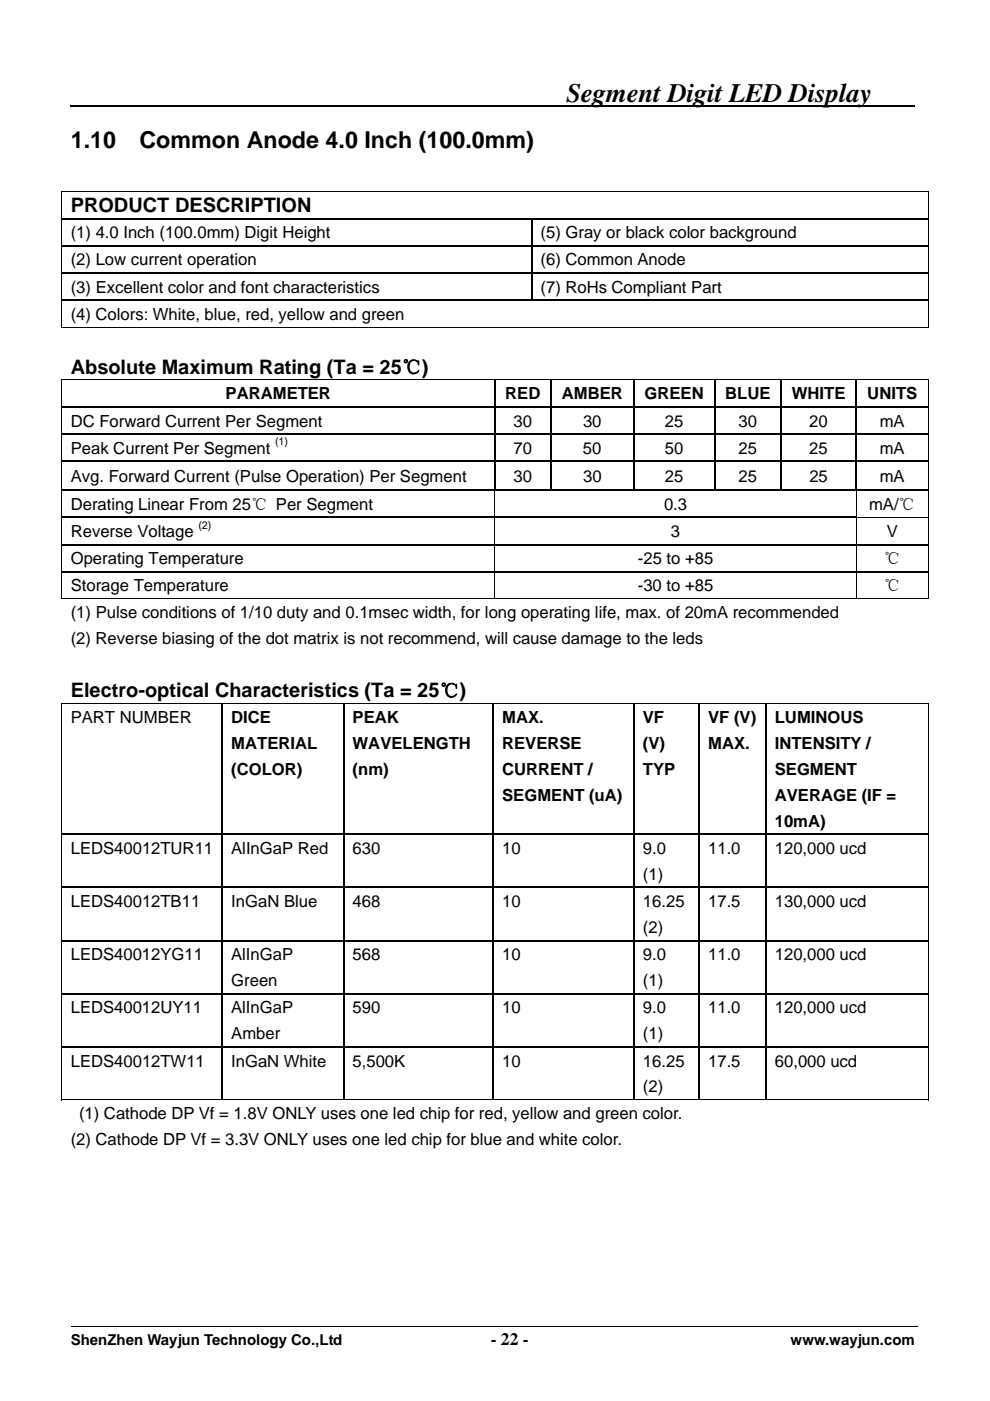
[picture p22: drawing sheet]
<svg xmlns="http://www.w3.org/2000/svg" width="210mm" height="297mm" viewBox="0 0 210 297" stroke-linecap="round" stroke-linejoin="round" font-family="sans-serif">
<defs><g id="words">
<text font-size="5.7" x="120.1" y="21.5">Segment Digit LED Display</text>
<g font-size="4.9">
<text x="15" y="31.4">1.10</text>
<text x="29.6" y="31.4">Common Anode 4.0 Inch (100.0mm)</text>
</g>
<g font-size="4.2">
<text x="15" y="45">PRODUCT DESCRIPTION</text>
<text x="15" y="79.3">Absolute Maximum Rating (Ta = 25℃)</text>
<text x="15" y="147.9">Electro-optical Characteristics (Ta = 25℃)</text>
</g>
<text font-size="3.7" x="104.1" y="285.1">- 22 -</text>
<g font-size="3.5">
<text x="15" y="50.5">(1) 4.0 Inch (100.0mm) Digit Height</text>
<text x="114.7" y="50.5">(5) Gray or black color background</text>
<text x="15" y="56.3">(2) Low current operation</text>
<text x="114.6" y="56.3">(6) Common Anode</text>
<text x="15" y="62">(3) Excellent color and font characteristics</text>
<text x="114.7" y="62">(7) RoHs Compliant Part</text>
<text x="15" y="67.8">(4) Colors: White, blue, red, yellow and green</text>
<text x="47.9" y="84.7">PARAMETER</text>
<text x="107.2" y="84.7">RED</text>
<text x="119.1" y="84.7">AMBER</text>
<text x="136.7" y="84.7">GREEN</text>
<text x="153.8" y="84.7">BLUE</text>
<text x="167.9" y="84.7">WHITE</text>
<text x="184" y="84.7">UNITS</text>
<text x="15" y="90.4">DC Forward Current Per Segment</text>
<text x="108.9" y="90.4">30</text>
<text x="123.7" y="90.4">30</text>
<text x="141" y="90.4">25</text>
<text x="156.7" y="90.4">30</text>
<text x="171.7" y="90.4">20</text>
<text x="186.6" y="90.4">mA</text>
<text x="15" y="96.2">Peak Current Per Segment</text>
<text x="108.9" y="96.2">70</text>
<text x="123.7" y="96.2">50</text>
<text x="141" y="96.2">50</text>
<text x="156.6" y="96.2">25</text>
<text x="171.7" y="96.2">25</text>
<text x="186.6" y="96.2">mA</text>
<text x="15" y="102.1">Avg. Forward Current (Pulse Operation) Per Segment</text>
<text x="108.9" y="102.1">30</text>
<text x="123.7" y="102.1">30</text>
<text x="141" y="102.1">25</text>
<text x="156.7" y="102.1">25</text>
<text x="171.7" y="102.1">25</text>
<text x="186.6" y="102.1">mA</text>
<text x="15" y="108.1">Derating Linear From 25℃ Per Segment</text>
<text x="15" y="113.9">Reverse Voltage</text>
<text x="140.8" y="108.1">0.3</text>
<text x="142.3" y="113.9">3</text>
<text x="184.3" y="108.1">mA/℃</text>
<text x="188.1" y="113.9">V</text>
<text x="15" y="119.6">Operating Temperature</text>
<text x="135.3" y="119.6">-25 to +85</text>
<text x="187.5" y="119.6">℃</text>
<text x="15" y="125.4">Storage Temperature</text>
<text x="135.3" y="125.4">-30 to +85</text>
<text x="187.5" y="125.4">℃</text>
<text x="15" y="131">(1) Pulse conditions of 1/10 duty and 0.1msec width, for long operating life, max. of 20mA recommended</text>
<text x="15" y="136.5">(2) Reverse biasing of the dot matrix is not recommend, will cause damage to the leds</text>
<text x="15" y="153.2">PART NUMBER</text>
<text x="49" y="153.3">DICE</text>
<text x="74.8" y="153.3">PEAK</text>
<text x="106.5" y="153.3">MAX.</text>
<text x="136.4" y="153.3">VF</text>
<text x="150.2" y="153.3">VF (V)</text>
<text x="164.3" y="153.3">LUMINOUS</text>
<text x="49" y="158.8">MATERIAL</text>
<text x="74.8" y="158.8">WAVELENGTH</text>
<text x="106.5" y="158.8">REVERSE</text>
<text x="136.4" y="158.8">(V)</text>
<text x="150.2" y="158.8">MAX.</text>
<text x="164.3" y="158.8">INTENSITY /</text>
<text x="49" y="164.3">(COLOR)</text>
<text x="74.8" y="164.3">(nm)</text>
<text x="106.5" y="164.3">CURRENT /</text>
<text x="136.4" y="164.3">TYP</text>
<text x="164.3" y="164.3">SEGMENT</text>
<text x="106.5" y="169.8">SEGMENT (uA)</text>
<text x="164.3" y="169.8">AVERAGE (IF =</text>
<text x="164.3" y="175.3">10mA)</text>
<text x="15" y="181">LEDS40012TUR11</text>
<text x="49" y="181">AlInGaP Red</text>
<text x="74.8" y="181">630</text>
<text x="106.5" y="181">10</text>
<text x="136.4" y="181">9.0</text>
<text x="150.2" y="181">11.0</text>
<text x="164.3" y="181">120,000 ucd</text>
<text x="136.4" y="186.5">(1)</text>
<text x="15" y="192.3">LEDS40012TB11</text>
<text x="49" y="192.3">InGaN Blue</text>
<text x="74.8" y="192.3">468</text>
<text x="106.5" y="192.3">10</text>
<text x="136.4" y="197.8">(2)</text>
<text x="136.4" y="192.3">16.25</text>
<text x="150.2" y="192.3">17.5</text>
<text x="164.3" y="192.3">130,000 ucd</text>
<text x="15" y="203.6">LEDS40012YG11</text>
<text x="49" y="203.6">AlInGaP</text>
<text x="74.8" y="203.6">568</text>
<text x="106.5" y="203.6">10</text>
<text x="136.3" y="203.6">9.0</text>
<text x="150.2" y="203.6">11.0</text>
<text x="164.3" y="203.6">120,000 ucd</text>
<text x="49" y="209.1">Green</text>
<text x="136.4" y="209.1">(1)</text>
<text x="15" y="214.8">LEDS40012UY11</text>
<text x="49" y="214.8">AlInGaP</text>
<text x="74.8" y="214.8">590</text>
<text x="106.5" y="214.8">10</text>
<text x="136.3" y="214.8">9.0</text>
<text x="150.2" y="214.8">11.0</text>
<text x="164.3" y="214.8">120,000 ucd</text>
<text x="49" y="220.3">Amber</text>
<text x="136.4" y="220.3">(1)</text>
<text x="15" y="226.1">LEDS40012TW11</text>
<text x="49" y="226.1">InGaN White</text>
<text x="74.8" y="226.1">5,500K</text>
<text x="106.5" y="226.1">10</text>
<text x="136.4" y="226.1">16.25</text>
<text x="150.2" y="226.1">17.5</text>
<text x="164.3" y="226.1">60,000 ucd</text>
<text x="136.4" y="231.6">(2)</text>
<text x="16.8" y="237.3">(1) Cathode DP Vf = 1.8V ONLY uses one led chip for red, yellow and green color.</text>
<text x="15" y="242.8">(2) Cathode DP Vf = 3.3V ONLY uses one led chip for blue and white color.</text>
</g>
<g font-size="3.2">
<text x="15" y="285.1">ShenZhen Wayjun Technology Co.,Ltd</text>
<text x="167.7" y="285.1">www.wayjun.com</text>
</g>
<g font-size="2.3">
<text x="58.3" y="94.4">(1)</text>
<text x="42.1" y="112.1">(2)</text>
</g>
</g></defs>
<path d="M15 22.4h179.1" fill="none" stroke="#000" stroke-width=".4"/>
<g fill="none" stroke="#000" stroke-width=".21">
<path d="M13 40.6h184M13.1 40.7v5.5M13.1 46.5v5.5M13.1 52.3v5.5M13.1 58v5.5M196.9 40.7v5.5M196.9 46.5v5.5M196.9 52.3v5.5M196.9 58v5.5M13 69.4h183.8M13.1 63.8v5.7M196.9 63.8v5.7"/>
<path d="M13 80.6h184M13.1 80.6v5.6M13.1 86.4v5.5M13.1 92.2v5.5M13.1 98v5.8M196.9 80.6v5.6M196.9 86.4v5.5M196.9 92.2v5.5M196.9 98v5.8M13.1 104.1v5.5M13.1 109.9v5.4M13.1 115.6v5.5"/>
<path d="M105 104.1v5.5M105 109.9v5.4M105 115.6v5.5M181.6 104.1v5.5M181.6 109.9v5.4M181.6 115.6v5.5M181.7 109.7h15.1M196.9 104.1v5.5M196.9 109.9v5.4M196.9 115.6v5.5M13 127h91.9M13.1 121.4v5.6"/>
<path d="M105 121.4v5.6M105.1 127h76.4M181.6 121.4v5.6M181.7 127h15.1M196.9 121.4v5.6M13 149.1h184M13.1 149.2v27.6M196.9 149.2v27.6M13.1 177v11M196.9 177v11M13.1 188.3v11M13.1 199.6v11"/>
<path d="M196.9 188.3v11M196.9 199.6v11M13.1 210.8v11M196.9 210.8v11M13 233.2h183.8M13.1 222.1v11.2M196.9 222.1v11.2M15 281.3h179.6"/>
</g>
<g fill="#000">
<path d="M13 40.6h.2v.1h-.2zM13 46.2h.2v.3h-.2zM13 52h.2v.3h-.2zM13 57.8h.2v.2h-.2zM112.6 46.2h.3v.3h-.3zM112.6 52h.3v.3h-.3zM112.6 57.8h.3v.2h-.3zM196.8 40.6h.2v.1h-.2zM196.8 46.2h.2v.3h-.2zM196.8 52h.2v.3h-.2zM196.8 57.8h.2v.2h-.2zM13 63.5h.2v.3h-.2z"/>
<path d="M196.8 63.5h.2v.3h-.2zM196.8 69.3h.2v.2h-.2zM13 80.5h.2v.1h-.2zM13 86.2h.2v.2h-.2zM13 91.9h.2v.3h-.2zM13 97.7h.2v.3h-.2zM104.9 86.2h.2v.2h-.2zM104.9 91.9h.2v.3h-.2zM104.9 97.7h.2v.3h-.2zM116.7 86.2h.2v.2h-.2zM116.7 91.9h.2v.3h-.2zM116.7 97.7h.2v.3h-.2z"/>
<path d="M134.3 86.2h.3v.2h-.3zM134.3 91.9h.3v.3h-.3zM134.3 97.7h.3v.3h-.3zM151.5 86.2h.2v.2h-.2zM151.5 91.9h.2v.3h-.2zM151.5 97.7h.2v.3h-.2zM165.5 86.2h.3v.2h-.3zM165.5 91.9h.3v.3h-.3zM165.5 97.7h.3v.3h-.3zM181.5 86.2h.2v.2h-.2zM181.5 91.9h.2v.3h-.2zM181.5 97.7h.2v.3h-.2z"/>
<path d="M196.8 80.5h.2v.1h-.2zM196.8 86.2h.2v.2h-.2zM196.8 91.9h.2v.3h-.2zM196.8 97.7h.2v.3h-.2zM13 103.8h.2v.3h-.2zM13 109.6h.2v.3h-.2zM13 115.3h.2v.3h-.2zM104.9 104.1h.2zM104.9 109.8l.2 .1zM104.9 115.6h.2zM181.5 104.1h.2zM181.5 109.6h.2v.3h-.2z"/>
<path d="M181.5 115.6h.2zM196.8 103.8h.2v.3h-.2zM196.8 109.6h.2v.3h-.2zM196.8 115.3h.2v.3h-.2zM13 121.1h.2v.3h-.2zM104.9 121.4h.2zM181.5 121.4h.2zM196.8 121.1h.2v.3h-.2zM196.8 126.9h.2v.1h-.2zM13 149.1h.2v.1h-.2zM196.8 149.1h.2v.1h-.2zM13 176.8h.2v.2h-.2z"/>
<path d="M47 176.8h.3v.2h-.3zM72.7 176.8h.3v.2h-.3zM104.5 176.8h.2v.2h-.2zM134.3 176.8h.3v.2h-.3zM148.2 176.8h.2v.2h-.2zM162.3 176.8h.3v.2h-.3zM196.8 176.8h.2v.2h-.2zM13 188h.2v.3h-.2zM13 199.3h.2v.3h-.2zM47 188h.3v.3h-.3zM47 199.3h.3v.3h-.3zM72.7 188h.3v.3h-.3z"/>
<path d="M72.7 199.3h.3v.3h-.3zM104.5 188h.2v.3h-.2zM104.5 199.3h.2v.3h-.2zM134.3 188h.3v.3h-.3zM134.3 199.3h.3v.3h-.3zM148.2 188h.2v.3h-.2zM148.2 199.3h.2v.3h-.2zM162.3 188h.3v.3h-.3zM162.3 199.3h.3v.3h-.3zM196.8 188h.2v.3h-.2zM196.8 199.3h.2v.3h-.2zM13 210.6h.2v.2h-.2z"/>
<path d="M47 210.6h.3v.2h-.3zM72.7 210.6h.3v.2h-.3zM104.5 210.6h.2v.2h-.2zM134.3 210.6h.3v.2h-.3zM148.2 210.6h.2v.2h-.2zM162.3 210.6h.3v.2h-.3zM196.8 210.6h.2v.2h-.2zM13 221.8h.2v.3h-.2zM47 221.8h.3v.3h-.3zM72.7 221.8h.3v.3h-.3zM104.5 221.8h.2v.3h-.2zM134.3 221.8h.3v.3h-.3z"/>
<path d="M148.2 221.8h.2v.3h-.2zM162.3 221.8h.3v.3h-.3zM196.8 221.8h.2v.3h-.2zM196.8 233.1h.2v.2h-.2z"/>
</g>
<g fill="none" stroke="#000" stroke-width=".25">
<path d="M13.2 46.4h99.4M13.2 52.1h99.4M13.2 57.9h99.4M112.8 46.5v5.5M112.8 52.3v5.5M112.8 58v5.5M112.9 46.4h83.9M112.9 52.1h83.9M112.9 57.9h83.9M196.8 63.7h-183.6M13.2 86.3h91.7M13.2 92.1h91.7"/>
<path d="M13.2 97.8h91.7M105 80.6v5.6M105 86.4v5.5M105 92.2v5.5M105 98v5.8M105.1 86.3h11.6M105.1 92.1h11.6M105.1 97.8h11.6M116.8 80.6v5.6M116.8 86.4v5.5M116.8 92.2v5.5M116.8 98v5.8"/>
<path d="M116.9 86.3h17.4M116.9 92.1h17.4M116.9 97.8h17.4M134.4 80.6v5.6M134.4 86.4v5.5M134.4 92.2v5.5M134.4 98v5.8M134.6 86.3h16.9M134.6 92.1h16.9M134.6 97.8h16.9M151.6 80.6v5.6M151.6 86.4v5.5"/>
<path d="M151.6 92.2v5.5M151.6 98v5.8M151.7 86.3h13.8M151.7 92.1h13.8M151.7 97.8h13.8M165.7 80.6v5.6M165.7 86.4v5.5M165.7 92.2v5.5M165.7 98v5.8M165.8 86.3h15.7M165.8 92.1h15.7M165.8 97.8h15.7"/>
<path d="M181.6 80.6v5.6M181.6 86.4v5.5M181.6 92.2v5.5M181.6 98v5.8M181.7 86.3h15.1M181.7 92.1h15.1M181.7 97.8h15.1M13.2 103.9h183.6M13.2 109.7h168.3M13.2 115.5h183.6M13.2 121.2h183.6M47.1 149.2v27.6"/>
<path d="M72.9 149.2v27.6M104.6 149.2v27.6M134.5 149.2v27.6M148.3 149.2v27.6M162.4 149.2v27.6M13.2 176.9h33.8M47.1 177v11M47.3 176.9h25.4M72.9 177v11M73 176.9h31.5M104.6 177v11M104.7 176.9h29.6"/>
<path d="M134.5 177v11M134.6 176.9h13.6M148.3 177v11M148.4 176.9h13.9M162.4 177v11M162.6 176.9h34.2M13.2 188.2h33.8M13.2 199.4h33.8M47.1 188.3v11M47.1 199.6v11M47.3 188.2h25.4M47.3 199.4h25.4"/>
<path d="M72.9 188.3v11M72.9 199.6v11M73 188.2h31.5M73 199.4h31.5M104.6 188.3v11M104.6 199.6v11M104.7 188.2h29.6M104.7 199.4h29.6M134.5 188.3v11M134.5 199.6v11M134.6 188.2h13.6M134.6 199.4h13.6"/>
<path d="M148.3 188.3v11M148.3 199.6v11M148.4 188.2h13.9M148.4 199.4h13.9M162.4 188.3v11M162.4 199.6v11M162.6 188.2h34.2M162.6 199.4h34.2M13.2 210.7h33.8M47.1 210.8v11M47.3 210.7h25.4M72.9 210.8v11"/>
<path d="M73 210.7h31.5M104.6 210.8v11M104.7 210.7h29.6M134.5 210.8v11M134.6 210.7h13.6M148.3 210.8v11M148.4 210.7h13.9M162.4 210.8v11M162.6 210.7h34.2M13.2 222h33.8M47.1 222.1v11M47.3 222h25.4"/>
<path d="M72.9 222.1v11M73 222h31.5M104.6 222.1v11M104.7 222h29.6M134.5 222.1v11M134.6 222h13.6M148.3 222.1v11M148.4 222h13.9M162.4 222.1v11M162.6 222h34.2"/>
</g>
<use href="#words"/>
</svg>
